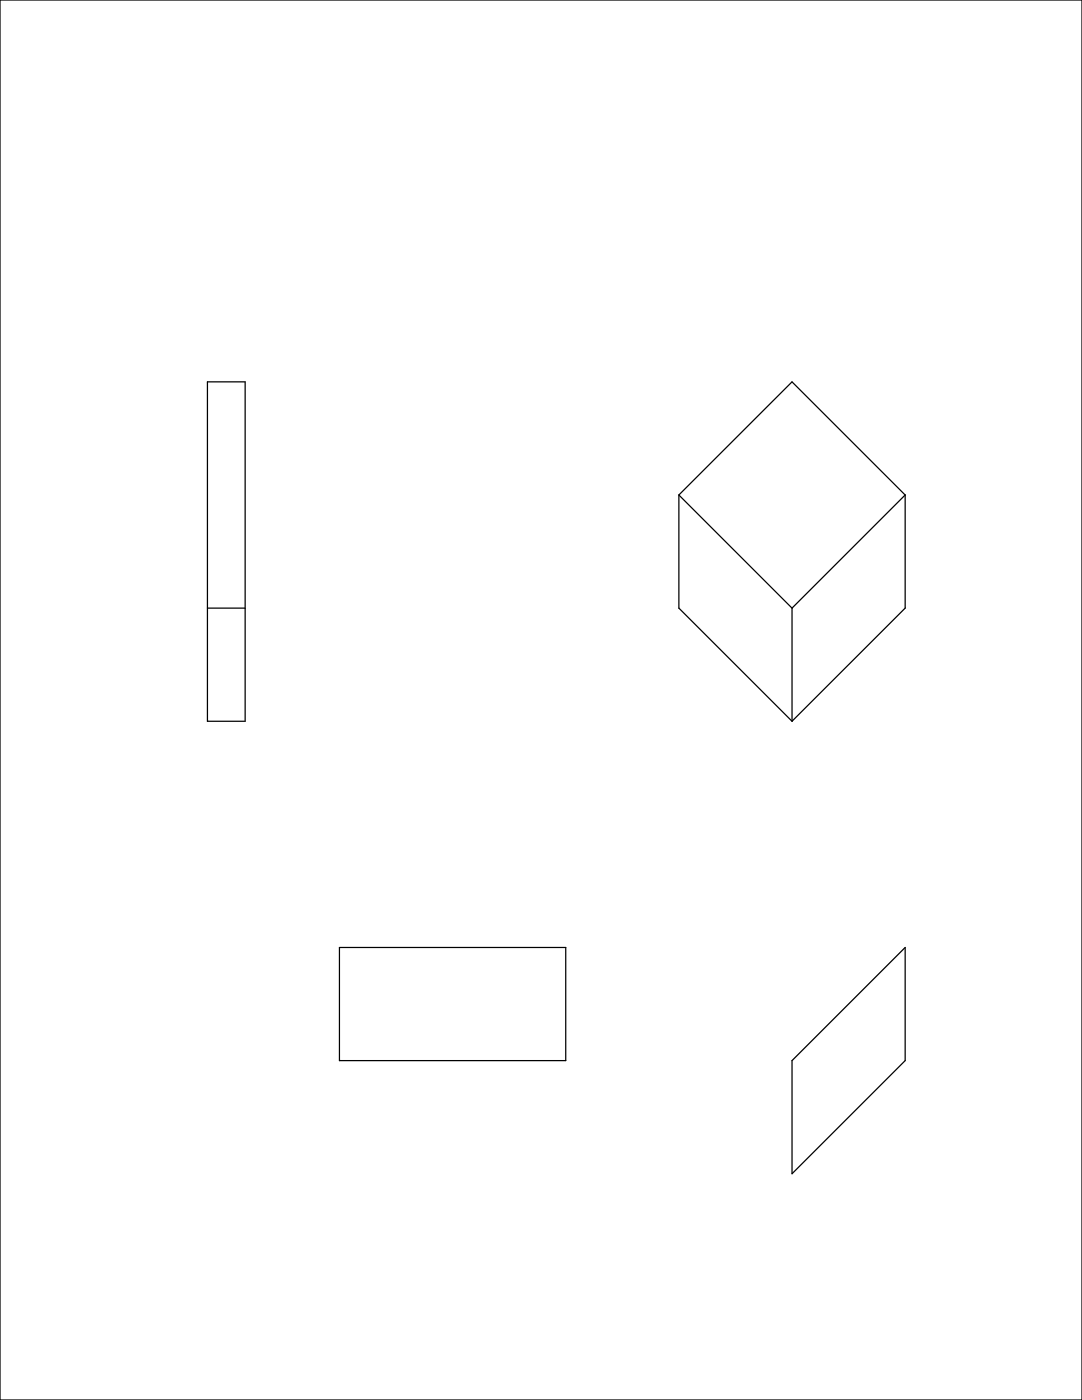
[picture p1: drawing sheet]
<svg xmlns="http://www.w3.org/2000/svg" width="216mm" height="279mm" viewBox="0 0 216 279" stroke-linecap="round" stroke-linejoin="round" font-family="sans-serif">
<g fill="none" stroke="#000" stroke-width=".25">
<path d="M0 -.1v279.5h215.9M215.9 -.1v279.5M0 0h215.9M41.4 76.2h7.5v67.7h-7.5zM135.5 98.8v22.6l22.5 22.5M135.5 98.8l22.5 22.6M135.5 98.8l22.5-22.6 22.6 22.6M180.6 98.8v22.6l-22.6 22.5M180.6 98.8l-22.6 22.6M41.4 121.4h7.5M158 121.4v22.5M67.7 189.1h45.2v22.6h-45.2z"/>
<path d="M180.6 189.1v22.6l-22.6 22.5v-22.5z"/>
</g>
</svg>
